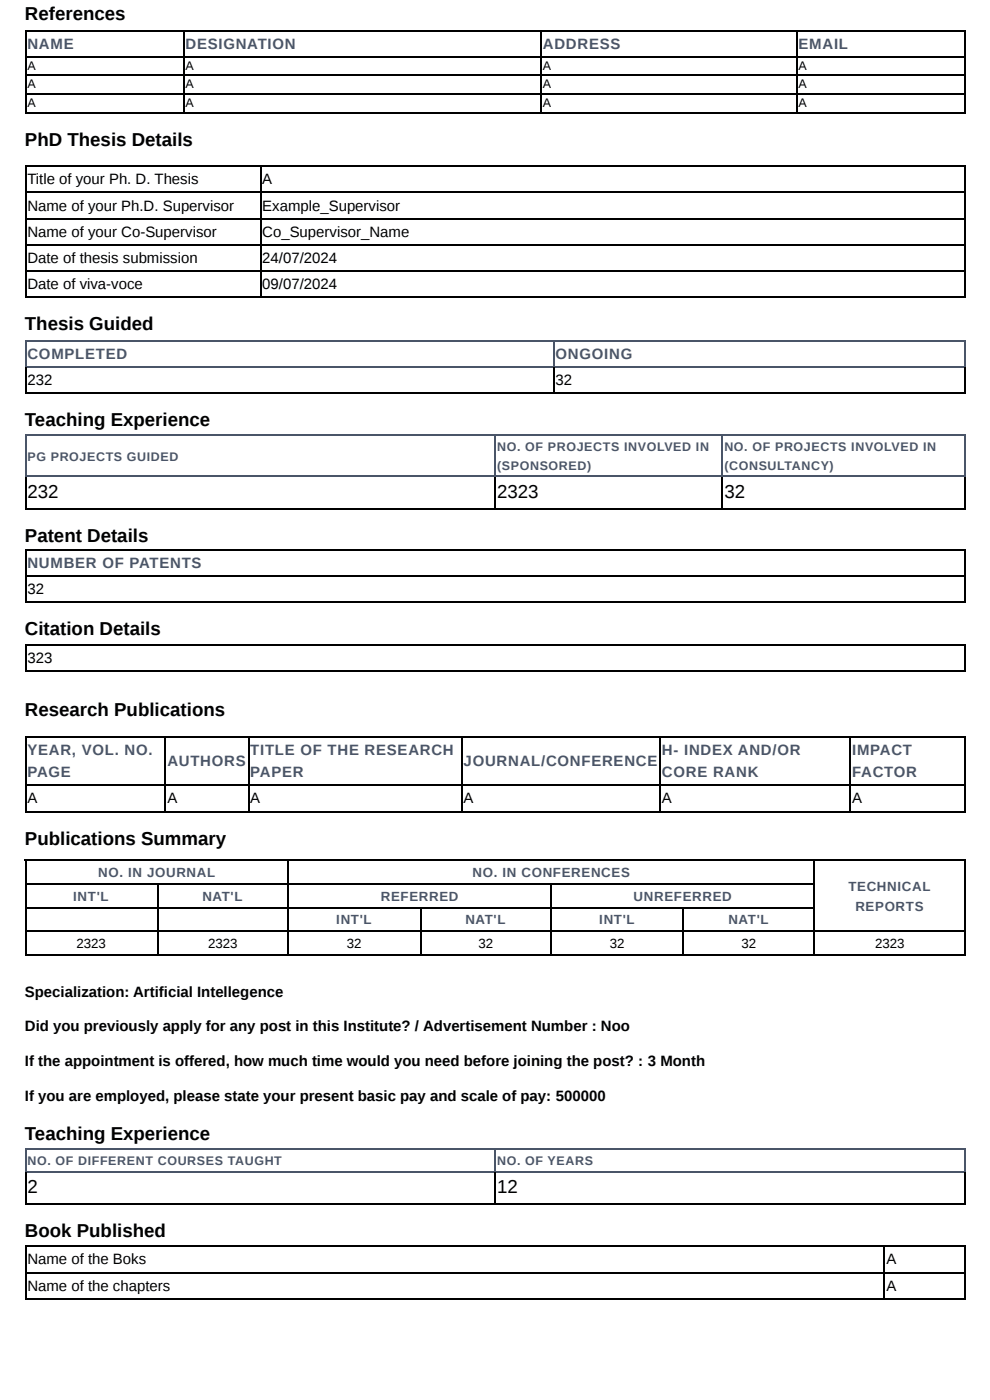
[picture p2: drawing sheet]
<svg xmlns="http://www.w3.org/2000/svg" width="210mm" height="297mm" viewBox="0 0 210 297" stroke-linecap="round" stroke-linejoin="round" font-family="sans-serif">
<defs><g id="words">
<g font-size="4">
<text x="5.3" y="4.2">References</text>
<text x="5.3" y="31">PhD Thesis Details</text>
<text x="5.3" y="70.1">Thesis Guided</text>
<text x="5.3" y="90.5">Teaching Experience</text>
<text x="5.8" y="105.8">232</text>
<text x="105.6" y="105.8">2323</text>
<text x="153.8" y="105.8">32</text>
<text x="5.3" y="115.1">Patent Details</text>
<text x="5.3" y="134.9">Citation Details</text>
<text x="5.3" y="152.1">Research Publications</text>
<text x="5.3" y="179.4">Publications Summary</text>
<text x="5.3" y="242.1">Teaching Experience</text>
<text x="5.8" y="253.5">2</text>
<text x="105.6" y="253.5">12</text>
<text x="5.3" y="262.7">Book Published</text>
</g>
<g font-size="3.2" fill="#4a5568">
<text x="5.8" y="10.3">NAME</text>
<text x="39.4" y="10.3">DESIGNATION</text>
<text x="115.3" y="10.3">ADDRESS</text>
<text x="169.6" y="10.3">EMAIL</text>
<text x="5.8" y="76.2">COMPLETED</text>
<text x="118" y="76.2">ONGOING</text>
<text x="5.8" y="120.7">NUMBER OF PATENTS</text>
<text x="5.8" y="160.3">YEAR, VOL. NO.</text>
<text x="53.1" y="160.3">TITLE OF THE RESEARCH</text>
<text x="140.6" y="160.3">H- INDEX AND/OR</text>
<text x="181" y="160.3">IMPACT</text>
<text x="5.8" y="165.1">PAGE</text>
<text x="35.5" y="162.7">AUTHORS</text>
<text x="53.1" y="165.1">PAPER</text>
<text x="98.5" y="162.7">JOURNAL/CONFERENCE</text>
<text x="140.6" y="165.1">CORE RANK</text>
<text x="181" y="165.1">FACTOR</text>
</g>
<g font-size="3.2">
<text x="5.8" y="39.2">Title of your Ph. D. Thesis</text>
<text x="55.7" y="39.2">A</text>
<text x="5.8" y="44.7">Name of your Ph.D. Supervisor</text>
<text x="55.7" y="44.7">Example_Supervisor</text>
<text x="5.8" y="50.3">Name of your Co-Supervisor</text>
<text x="55.7" y="50.3">Co_Supervisor_Name</text>
<text x="5.8" y="55.8">Date of thesis submission</text>
<text x="55.7" y="55.8">24/07/2024</text>
<text x="5.8" y="61.4">Date of viva-voce</text>
<text x="55.7" y="61.4">09/07/2024</text>
<text x="5.8" y="81.8">232</text>
<text x="118" y="81.8">32</text>
<text x="5.8" y="126.2">32</text>
<text x="5.8" y="140.8">323</text>
<text x="5.8" y="170.7">A</text>
<text x="35.5" y="170.7">A</text>
<text x="53.1" y="170.7">A</text>
<text x="98.5" y="170.7">A</text>
<text x="140.6" y="170.7">A</text>
<text x="181" y="170.7">A</text>
<text x="5.3" y="211.7">Specialization: Artificial Intellegence</text>
<text x="5.3" y="219.1">Did you previously apply for any post in this Institute? / Advertisement Number : Noo</text>
<text x="5.3" y="226.5">If the appointment is offered, how much time would you need before joining the post? : 3 Month</text>
<text x="5.3" y="233.9">If you are employed, please state your present basic pay and scale of pay: 500000</text>
<text x="5.8" y="268.6">Name of the Boks</text>
<text x="188.2" y="268.6">A</text>
<text x="5.8" y="274.1">Name of the chapters</text>
<text x="188.2" y="274.1">A</text>
</g>
<g font-size="2.8" fill="#4a5568">
<text x="15.6" y="191.3">INT'L</text>
<text x="20.8" y="186.3">NO. IN JOURNAL</text>
<text x="43" y="191.3">NAT'L</text>
<text x="80.9" y="191.3">REFERRED</text>
<text x="100.3" y="186.3">NO. IN CONFERENCES</text>
<text x="134.6" y="191.3">UNREFERRED</text>
<text x="180.2" y="189.2">TECHNICAL</text>
<text x="71.4" y="196.3">INT'L</text>
<text x="98.8" y="196.3">NAT'L</text>
<text x="127.3" y="196.3">INT'L</text>
<text x="154.7" y="196.3">NAT'L</text>
<text x="181.6" y="193.4">REPORTS</text>
</g>
<g font-size="2.8">
<text x="16.2" y="201.3">2323</text>
<text x="44.2" y="201.3">2323</text>
<text x="73.7" y="201.3">32</text>
<text x="101.6" y="201.3">32</text>
<text x="129.5" y="201.3">32</text>
<text x="157.4" y="201.3">32</text>
<text x="185.8" y="201.3">2323</text>
</g>
<g font-size="2.6">
<text x="5.8" y="14.8">A</text>
<text x="39.4" y="14.8">A</text>
<text x="115.3" y="14.8">A</text>
<text x="169.6" y="14.8">A</text>
<text x="5.8" y="18.8">A</text>
<text x="5.8" y="22.8">A</text>
<text x="39.4" y="18.8">A</text>
<text x="39.4" y="22.8">A</text>
<text x="115.3" y="18.8">A</text>
<text x="115.3" y="22.8">A</text>
<text x="169.6" y="18.8">A</text>
<text x="169.6" y="22.8">A</text>
</g>
<g font-size="2.6" fill="#4a5568">
<text x="105.6" y="95.8">NO. OF PROJECTS INVOLVED IN</text>
<text x="153.8" y="95.8">NO. OF PROJECTS INVOLVED IN</text>
<text x="5.8" y="97.9">PG PROJECTS GUIDED</text>
<text x="105.6" y="99.7">(SPONSORED)</text>
<text x="153.8" y="99.7">(CONSULTANCY)</text>
<text x="5.8" y="247.4">NO. OF DIFFERENT COURSES TAUGHT</text>
<text x="105.6" y="247.4">NO. OF YEARS</text>
</g>
</g></defs>
<g fill="none" stroke="#000" stroke-width=".26">
<path d="M5.3 6.5h199.8M5.3 12h199.8M5.3 16h199.8M5.3 20h199.8M5.4 6.3v17.8M39 6.3v17.8M115 6.3v17.8M169.2 6.3v17.8M204.9 6.3v17.8M5.3 23.9h199.8M5.3 35.3h199.8M5.4 35.2v28"/>
<path d="M55.4 35.2v28M204.9 35.2v28M5.3 40.9h199.8M5.3 46.4h199.8M5.3 52h199.8M5.3 57.5h199.8M5.3 63.1h199.8M5.4 78.1v5.5M117.6 78.1v5.5M204.9 78.1v5.5M5.3 83.5h199.8M5.3 108.1h199.8"/>
<path d="M5.3 116.8h199.8M5.4 101.3v6.9M5.4 116.7v11.4M105.2 101.3v6.9M153.3 101.3v6.9M204.9 101.3v6.9M204.9 116.7v11.4M5.3 122.4h199.8M5.3 127.9h199.8M5.3 136.9h199.8M5.4 136.8v5.8M204.9 136.8v5.8"/>
<path d="M5.3 142.5h199.8M5.3 156.5h199.8M5.4 156.4v16.1M35.1 156.4v16.1M52.8 156.4v16.1M98 156.4v16.1M140.1 156.4v16.1M180.6 156.4v16.1M204.9 156.4v16.1M5.3 166.8h199.8M5.3 172.4h199.8M5.3 182.7h199.8"/>
<path d="M5.3 187.7h167.7M5.3 192.7h167.5M5.3 197.8h199.8M5.4 182.6v20.3M33.5 187.9v15M61.3 182.6v20.3M89.3 192.9v10M117.1 187.9v15M145.1 192.9v10M172.9 182.6v20.3M204.9 182.6v20.3M5.3 202.8h199.8"/>
<path d="M5.3 255.7h199.8M5.4 249v6.9M105.2 249v6.9M204.9 249v6.9M5.3 264.7h199.8M5.3 270.3h199.8M5.3 275.8h199.8M5.4 264.6v11.4M187.7 264.6v11.4M204.9 264.6v11.4"/>
</g>
<g fill="none" stroke="#4a5568" stroke-width=".26">
<path d="M5.3 72.4h199.8M5.3 77.9h199.8M5.4 72.2v5.9M117.6 72.2v5.9M204.9 72.2v5.9M5.3 92.5h199.8M5.4 92.3v9M105.2 92.3v9M153.3 92.3v9M204.9 92.3v9M5.3 101.2h199.8M5.3 244.1h199.8"/>
<path d="M5.3 248.8h199.8M5.4 243.9v5.1M105.2 243.9v5.1M204.9 243.9v5.1"/>
</g>
<use href="#words"/>
</svg>
